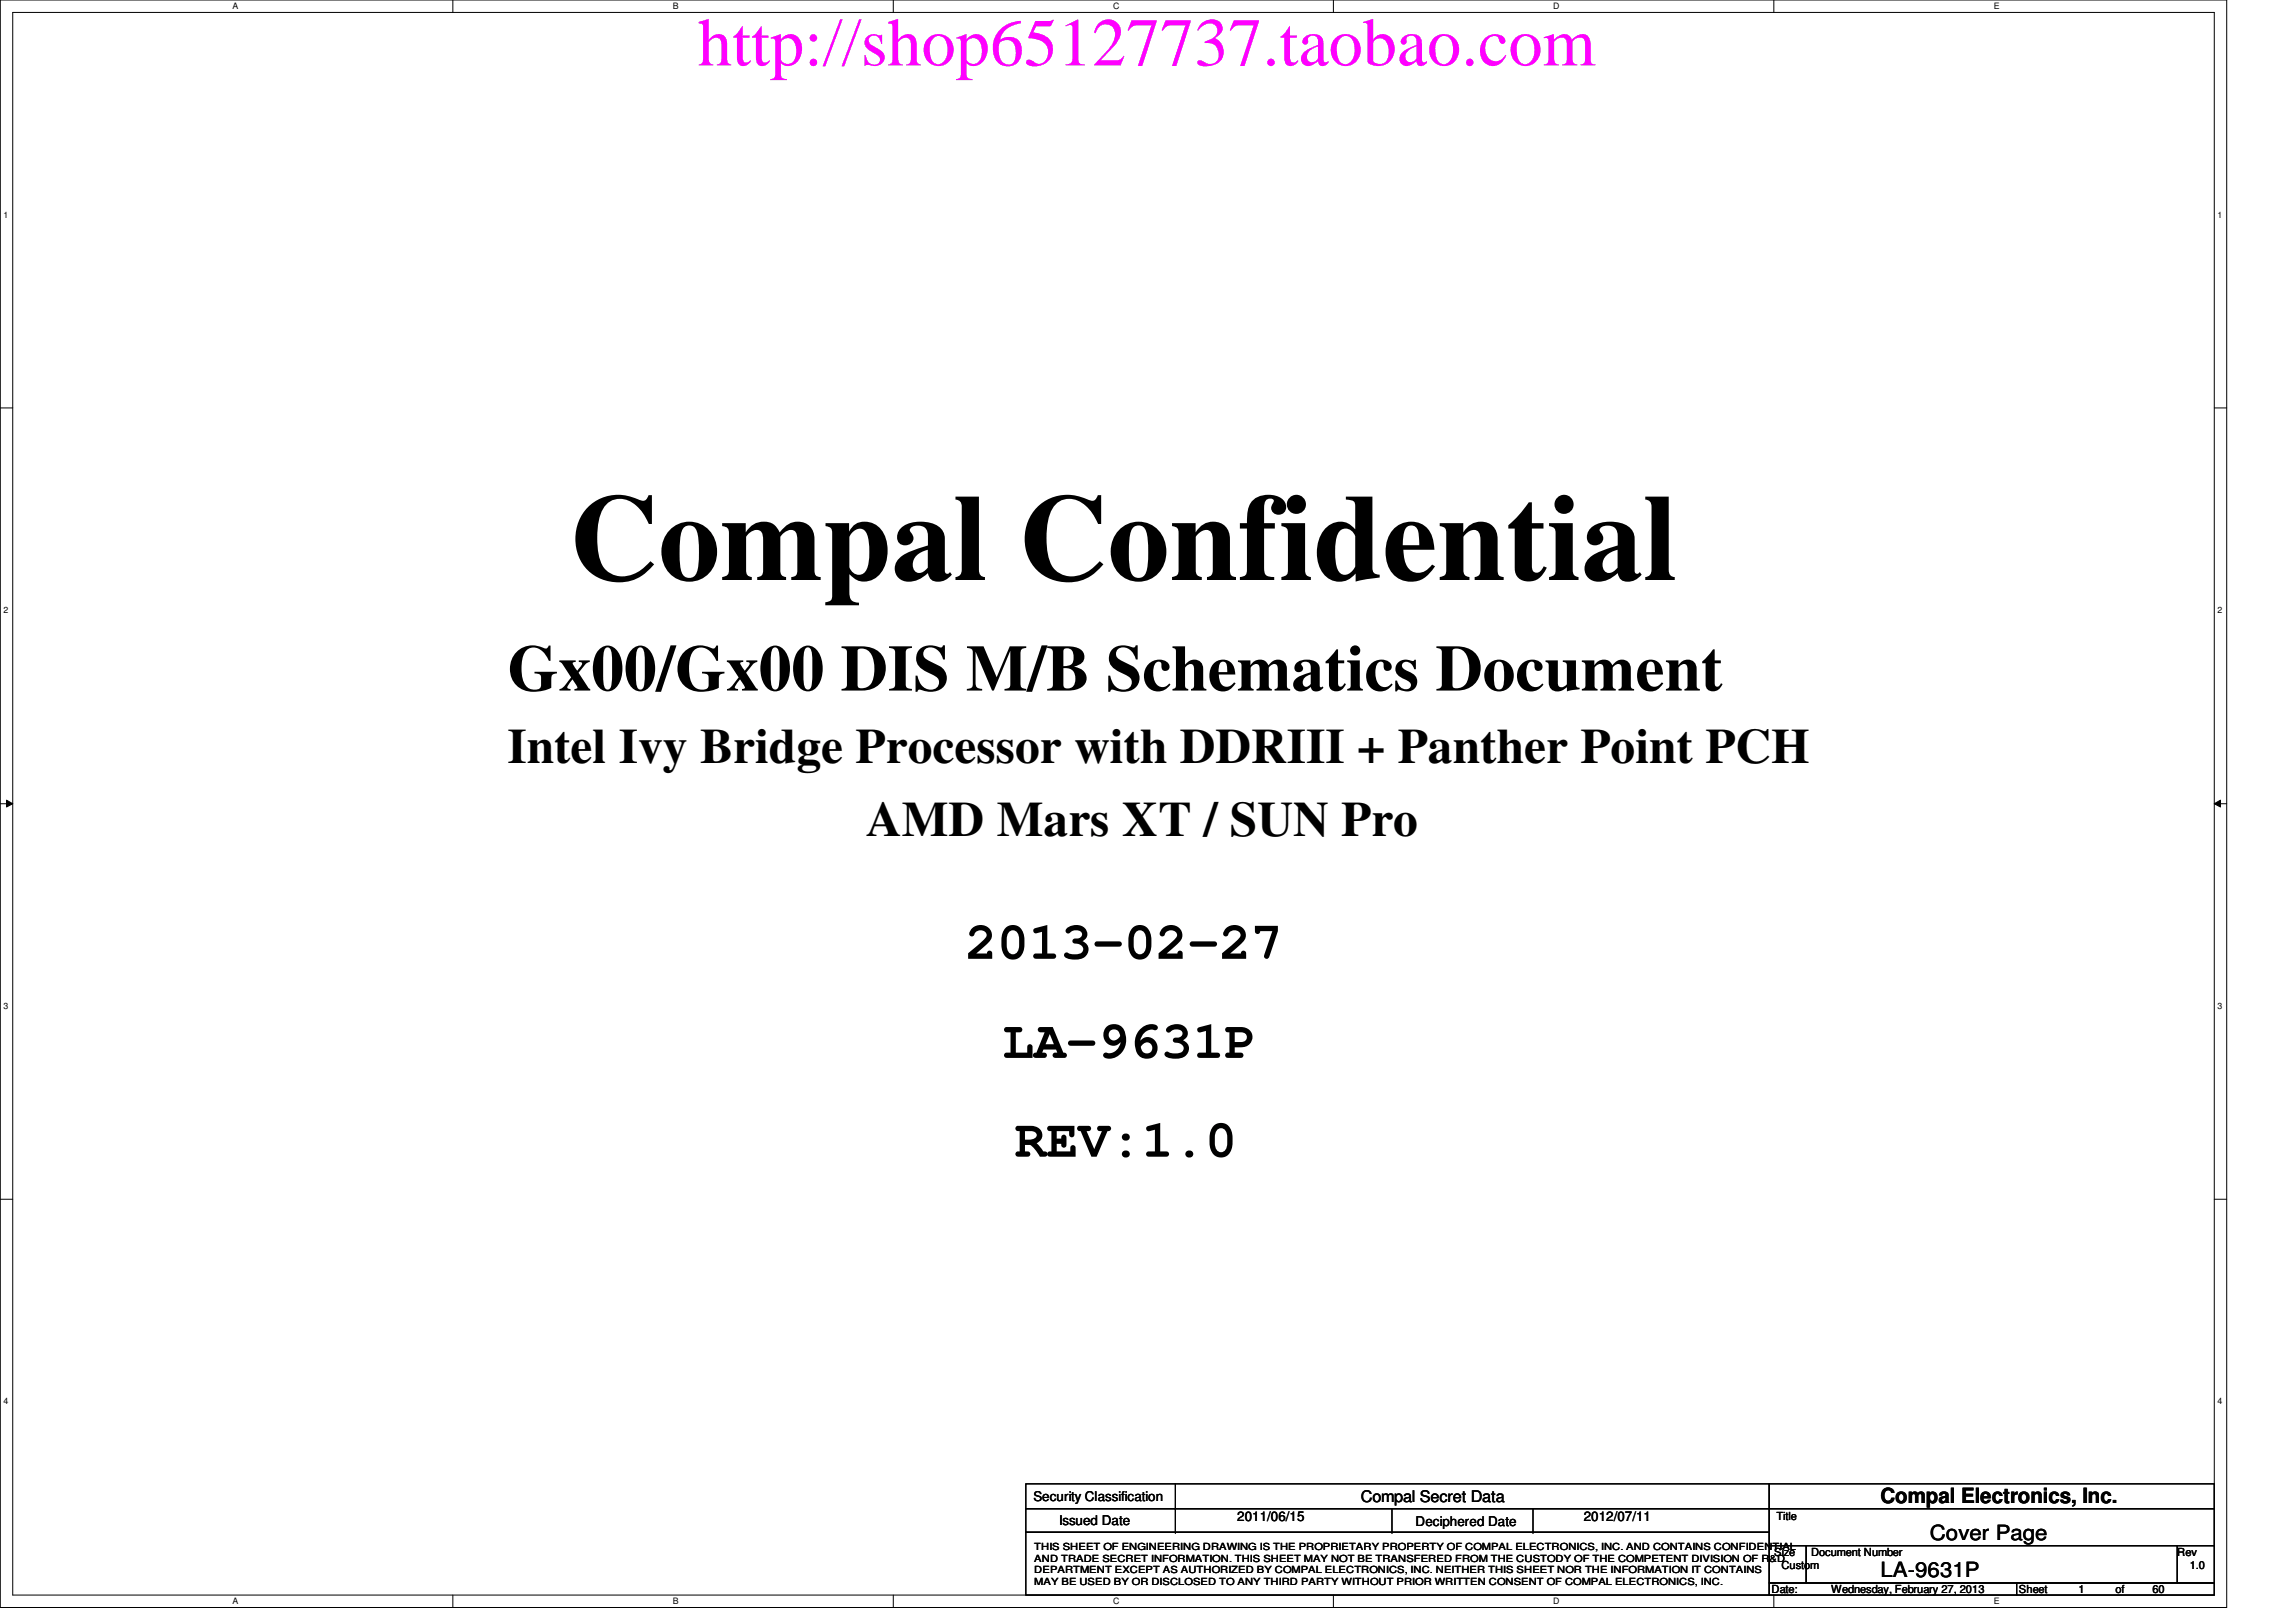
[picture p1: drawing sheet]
<svg xmlns="http://www.w3.org/2000/svg" width="297mm" height="210mm" viewBox="0 0 297 210" stroke-linecap="round" stroke-linejoin="round" font-family="sans-serif">
<defs><g id="words">
<text font-size="16" x="73.7" y="75.1">Compal Confidential</text>
<text font-size="8.8" fill="#f0f" x="90.3" y="8.5">http://shop65127737.taobao.com</text>
<text font-size="8.5" x="65.7" y="89.4">Gx00/Gx00 DIS M/B Schematics Document</text>
<g font-size="6.9">
<text x="124.9" y="124.1">2013-02-27</text>
<text x="129.7" y="136.9">LA-9631P</text>
<text x="131.3" y="149.7">REV:1.0</text>
</g>
<g font-size="6.4">
<text x="65.7" y="98.7">Intel Ivy Bridge Processor with DDRIII + Panther Point PCH</text>
<text x="112.1" y="108.2">AMD Mars XT / SUN Pro</text>
</g>
<g font-size="2.7">
<text x="243.3" y="194.6">Compal Electronics, Inc.</text>
<text x="249.7" y="199.3">Cover Page</text>
<text x="243.3" y="204.1">LA-9631P</text>
</g>
<text font-size="2.1" x="176.1" y="194.4">Compal Secret Data</text>
<g font-size="1.7">
<text x="133.7" y="194.3">Security Classification</text>
<text x="137" y="197.3">Issued Date</text>
<text x="160.1" y="196.8">2011/06/15</text>
<text x="183.1" y="197.5">Deciphered Date</text>
<text x="204.9" y="196.8">2012/07/11</text>
</g>
<g font-size="1.4">
<text x="229.8" y="196.8">Title</text>
<text x="229.5" y="201.4">Size</text>
<text x="230.5" y="203">Custom</text>
<text x="234.3" y="201.4">Document Number</text>
<text x="281.7" y="201.4">Rev</text>
<text x="283.3" y="203">1.0</text>
<text x="229.2" y="206.2">Date:</text>
<text x="236.9" y="206.2">Wednesday, February 27, 2013</text>
<text x="261.2" y="206.2">Sheet</text>
<text x="268.9" y="206.2">1</text>
<text x="273.7" y="206.2">of</text>
<text x="278.5" y="206.2">60</text>
</g>
<g font-size="1.3">
<text x="133.8" y="200.6">THIS SHEET OF ENGINEERING DRAWING IS THE PROPRIETARY PROPERTY OF COMPAL ELECTRONICS, INC. AND CONTAINS CONFIDENTIAL</text>
<text x="133.8" y="202.1">AND TRADE SECRET INFORMATION. THIS SHEET MAY NOT BE TRANSFERED FROM THE CUSTODY OF THE COMPETENT DIVISION OF R&amp;D</text>
<text x="133.8" y="203.6">DEPARTMENT EXCEPT AS AUTHORIZED BY COMPAL ELECTRONICS, INC. NEITHER THIS SHEET NOR THE INFORMATION IT CONTAINS</text>
<text x="133.8" y="205.1">MAY BE USED BY OR DISCLOSED TO ANY THIRD PARTY WITHOUT PRIOR WRITTEN CONSENT OF COMPAL ELECTRONICS, INC.</text>
</g>
<g font-size="1.1">
<text x="30.1" y="1.1">A</text>
<text x="87" y="1.1">B</text>
<text x="144" y="1.1">C</text>
<text x="201" y="1.1">D</text>
<text x="257.9" y="1.1">E</text>
<text x=".5" y="28.2">1</text>
<text x="286.9" y="28.2">1</text>
<text x=".5" y="79.3">2</text>
<text x="286.9" y="79.3">2</text>
<text x=".5" y="130.6">3</text>
<text x="286.9" y="130.6">3</text>
<text x=".5" y="181.7">4</text>
<text x="286.9" y="181.7">4</text>
<text x="30.1" y="207.6">A</text>
<text x="87" y="207.6">B</text>
<text x="144" y="207.6">C</text>
<text x="201" y="207.6">D</text>
<text x="257.9" y="207.6">E</text>
</g>
</g></defs>
<path d="M0 0h288.1v208h-288.1zM1.6 1.6h284.9v204.8h-284.9z" fill="none" stroke="#000" stroke-width=".13"/>
<g fill="#fff">
<path d="M30.1 .2h.7v1.2h-.7z"/>
<path d="M30.1 206.6h.7v1.2h-.7z"/>
</g>
<path d="M58.6 0v1.6M58.6 206.4v1.6" fill="none" stroke="#000" stroke-width=".13"/>
<g fill="#fff">
<path d="M87 .2h.8v1.2h-.8z"/>
<path d="M87 206.6h.8v1.2h-.8z"/>
</g>
<path d="M115.6 0v1.6M115.6 206.4v1.6" fill="none" stroke="#000" stroke-width=".13"/>
<g fill="#fff">
<path d="M144 .2h.8v1.2h-.8z"/>
<path d="M144 206.6h.8v1.2h-.8z"/>
</g>
<path d="M172.5 0v1.6M172.5 206.4v1.6" fill="none" stroke="#000" stroke-width=".13"/>
<g fill="#fff">
<path d="M201 .2h.7v1.2h-.7z"/>
<path d="M201 206.6h.7v1.2h-.7z"/>
</g>
<path d="M229.5 0v1.6M229.5 206.4v1.6" fill="none" stroke="#000" stroke-width=".13"/>
<g fill="#fff">
<path d="M257.9 .2h.8v1.2h-.8z"/>
<path d="M257.9 206.6h.8v1.2h-.8z"/>
<path d="M.5 27.2h.6v1.2h-.6z"/>
<path d="M286.9 27.2h.6v1.2h-.6z"/>
<path d="M.5 78.4h.6v1.1h-.6z"/>
<path d="M286.9 78.4h.6v1.1h-.6z"/>
</g>
<path d="M0 52.8h1.6M286.5 52.8h1.6" fill="none" stroke="#000" stroke-width=".13"/>
<g fill="#fff">
<path d="M.5 129.6h.6v1.2h-.6z"/>
<path d="M286.9 129.6h.6v1.2h-.6z"/>
</g>
<path d="M0 104h1.6M.8 103.5l.8 .5-.8 .4zM286.5 104l.8-.5v.9zM286.5 104h1.6" fill="none" stroke="#000" stroke-width=".13"/>
<path d="M.8 103.5l.8 .5-.8 .4zM286.5 104l.8-.5v.9z" fill="#000"/>
<g fill="#fff">
<path d="M.5 180.8h.6v1.1h-.6z"/>
<path d="M286.9 180.8h.6v1.1h-.6z"/>
</g>
<g fill="none" stroke="#000" stroke-width=".13">
<path d="M0 155.2h1.6M286.5 155.2h1.6M132.7 192h96.2v3.2h-96.2zM132.7 195.2h96.2v3.1h-96.2zM132.7 198.3h96.2v8.1h-96.2zM152.1 195.2h.1M152.1 198.3h.1M152.1 192v6.3M180.1 198.3h.1M180.1 195.2v3.1M198.3 198.3h.1M198.3 195.2v3.1"/>
<path d="M228.9 192h57.6v3.2h-57.6zM228.9 195.2h57.6v4.8h-57.6zM228.9 200h4.8v4.9h-4.8zM228.9 204.9h32v1.5h-32zM233.7 200h48v4.9h-48zM260.9 204.9h25.6v1.5h-25.6zM281.7 200h4.8v4.9h-4.8z"/>
</g>
<use href="#words"/>
</svg>
